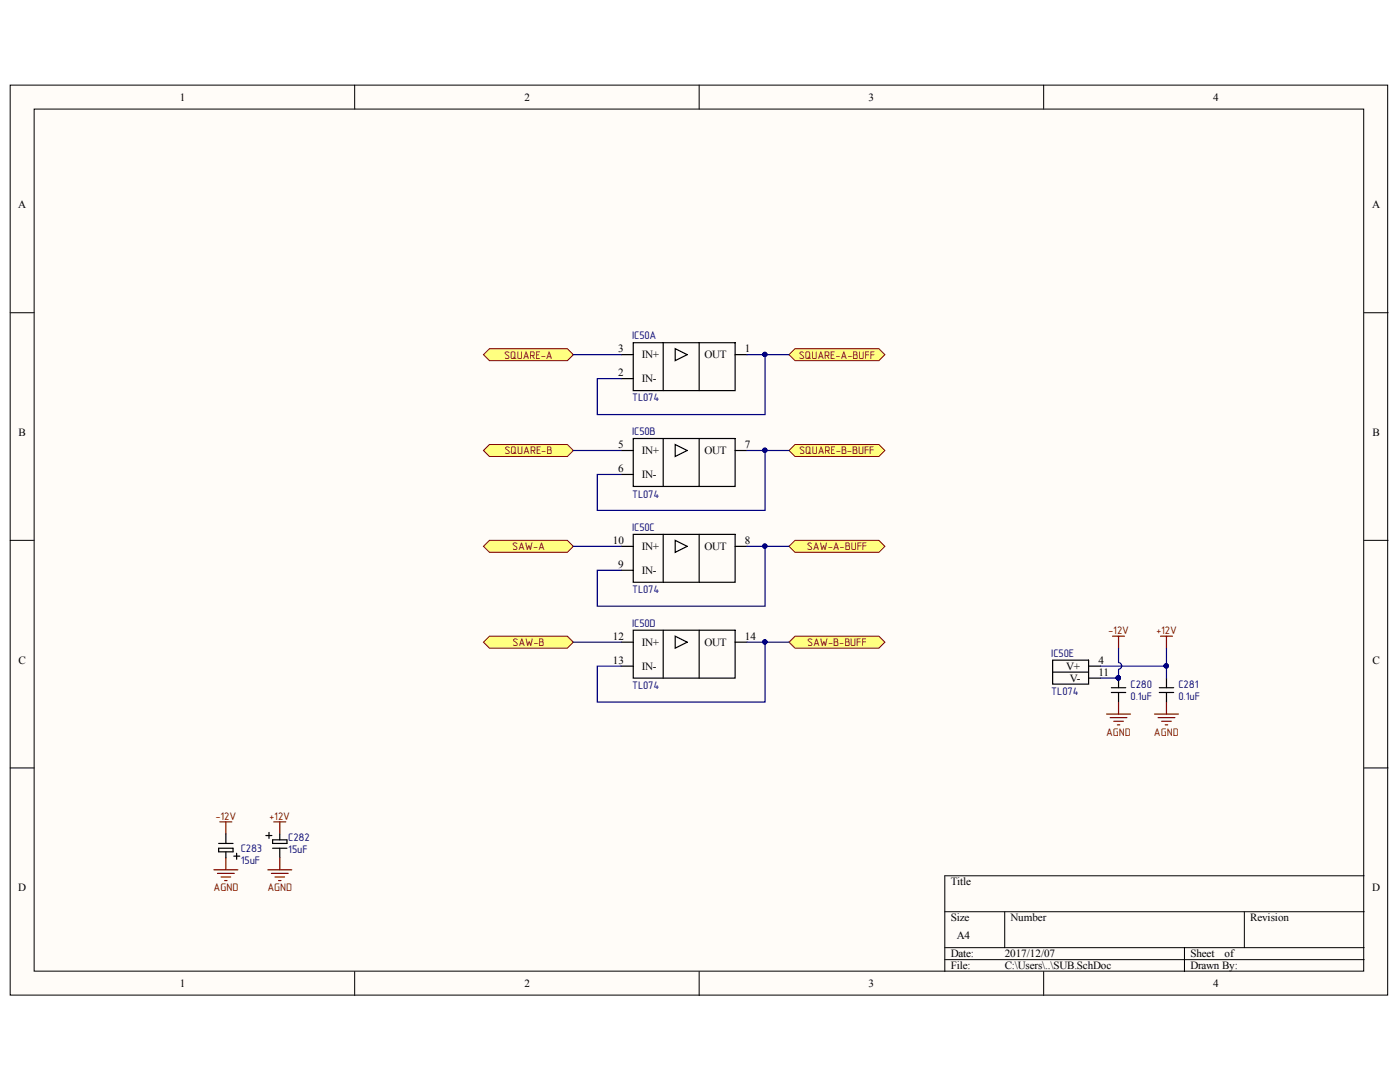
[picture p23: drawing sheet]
<svg xmlns="http://www.w3.org/2000/svg" width="279mm" height="216mm" viewBox="0 0 279 216" stroke-linecap="round" stroke-linejoin="round" font-family="sans-serif">
<defs><g id="words">
<g font-size="2.2">
<text x="35.9" y="20.1">1</text>
<text x="104.7" y="20.1">2</text>
<text x="173.4" y="20.1">3</text>
<text x="242.1" y="20.1">4</text>
<text x="3.6" y="41.6">A</text>
<text x="273.9" y="41.6">A</text>
<text x="123.4" y="70.3">3</text>
<text x="128.1" y="71.5">IN+</text>
<text x="140.6" y="71.5">OUT</text>
<text x="148.6" y="70.3">1</text>
<text x="123.4" y="75.1">2</text>
<text x="128.1" y="76.3">IN-</text>
<text x="3.7" y="87">B</text>
<text x="123.4" y="89.4">5</text>
<text x="148.6" y="89.4">7</text>
<text x="273.9" y="87">B</text>
<text x="123.4" y="94.2">6</text>
<text x="128.1" y="95.4">IN-</text>
<text x="128.1" y="90.7">IN+</text>
<text x="140.6" y="90.7">OUT</text>
<text x="122.3" y="108.6">10</text>
<text x="123.4" y="113.3">9</text>
<text x="128.1" y="109.8">IN+</text>
<text x="140.6" y="109.8">OUT</text>
<text x="148.6" y="108.6">8</text>
<text x="128.1" y="114.5">IN-</text>
<text x="122.3" y="127.7">12</text>
<text x="128.1" y="128.9">IN+</text>
<text x="140.6" y="128.9">OUT</text>
<text x="148.6" y="127.7">14</text>
<text x="3.7" y="132.4">C</text>
<text x="122.3" y="132.4">13</text>
<text x="128.1" y="133.6">IN-</text>
<text x="212.8" y="133.6">V+</text>
<text x="213.5" y="136.1">V-</text>
<text x="219.2" y="132.4">4</text>
<text x="219.2" y="134.8">11</text>
<text x="273.9" y="132.4">C</text>
<text x="3.6" y="177.9">D</text>
<text x="189.8" y="176.7">Title</text>
<text x="273.9" y="177.9">D</text>
<text x="189.8" y="183.9">Size</text>
<text x="201.7" y="183.9">Number</text>
<text x="249.5" y="183.9">Revision</text>
<text x="189.8" y="191">Date:</text>
<text x="190.9" y="187.4">A4</text>
<text x="200.5" y="191">2017/12/07</text>
<text x="237.6" y="191">Sheet</text>
<text x="244.4" y="191">of</text>
<text x="35.9" y="197">1</text>
<text x="104.7" y="197">2</text>
<text x="173.4" y="197">3</text>
<text x="189.8" y="193.4">File:</text>
<text x="200.5" y="193.4">C:\Users\..\SUB.SchDoc</text>
<text x="237.6" y="193.4">Drawn By:</text>
<text x="242.1" y="197">4</text>
</g>
<g font-size="2.2" fill="#800000">
<text x="100.6" y="71.5">SQUARE-A</text>
<text x="159.4" y="71.5">SQUARE-A-BUFF</text>
<text x="100.7" y="90.7">SQUARE-B</text>
<text x="159.5" y="90.7">SQUARE-B-BUFF</text>
<text x="102.2" y="109.8">SAW-A</text>
<text x="161" y="109.8">SAW-A-BUFF</text>
<text x="102.3" y="128.9">SAW-B</text>
<text x="161.1" y="128.9">SAW-B-BUFF</text>
<text x="221.2" y="126.5">-12V</text>
<text x="230.7" y="126.5">a12V</text>
<text x="220.7" y="146.8">AGND</text>
<text x="230.3" y="146.8">AGND</text>
<text x="43" y="163.6">-12V</text>
<text x="53.7" y="163.6">a12V</text>
<text x="42.6" y="177.9">AGND</text>
<text x="53.4" y="177.9">AGND</text>
</g>
<g font-size="2.2" fill="#000080">
<text x="126.1" y="67.7">IC50A</text>
<text x="126.1" y="80.1">TL074</text>
<text x="126.1" y="86.9">IC50B</text>
<text x="126.1" y="99.3">TL074</text>
<text x="126.1" y="106">IC50C</text>
<text x="126.1" y="118.4">TL074</text>
<text x="126.1" y="125.1">IC50D</text>
<text x="209.8" y="131">IC50E</text>
<text x="126.1" y="137.5">TL074</text>
<text x="225.6" y="137.3">C280</text>
<text x="235.2" y="137.3">C281</text>
<text x="209.8" y="138.7">TL074</text>
<text x="225.6" y="139.6">0.1uF</text>
<text x="235.2" y="139.6">0.1uF</text>
<text x="57.5" y="167.8">C282</text>
<text x="48.1" y="172.4">15uF</text>
<text x="48.1" y="170">C283</text>
<text x="57.5" y="170.2">15uF</text>
</g>
</g></defs>
<g fill="#fffcf8" stroke="#000" stroke-width=".2">
<path d="M2 17h274.9v181.6h-274.9z"/>
<path d="M6.8 21.8h265.4v172h-265.4z"/>
</g>
<g fill="none" stroke="#000" stroke-width=".2">
<path d="M70.8 17v4.8M139.5 17v4.8M208.3 17v4.8M2 62.4h4.8M272.3 62.4h4.7M2 107.8h4.8M272.3 107.8h4.7M2 153.2h4.8M272.3 153.2h4.7M272.3 174.8h-83.7v19.1M70.8 193.9v4.8M139.5 193.9v4.8"/>
<path d="M188.6 181.9h83.7M188.6 189.1h83.7M188.6 191.5h83.7M200.5 181.9v7.2M208.3 193.9v4.8M236.4 189.1v4.8M248.3 181.9v7.2"/>
</g>
<path d="M124 70.8h2.4M124 75.6h2.4M126.4 68.4h20.3v9.5h-20.3zM132.4 68.4v9.5M134.7 69.6l2.4 1.2-2.4 1.2zM139.5 68.4v9.5M146.7 70.8h2.4" fill="none" stroke="#000" stroke-width=".24"/>
<g fill="#ffff80" stroke="#800000" stroke-width=".2">
<path d="M96.5 70.8l1.2-1.2h15.5l1.2 1.2-1.2 1.2h-15.5z" fill-rule="evenodd"/>
<path d="M96.5 89.9l1.2-1.2h15.5l1.2 1.2-1.2 1.2h-15.5z" fill-rule="evenodd"/>
<path d="M96.5 109l1.2-1.2h15.5l1.2 1.2-1.2 1.2h-15.5z" fill-rule="evenodd"/>
<path d="M96.5 128.1l1.2-1.2h15.5l1.2 1.2-1.2 1.2h-15.5z" fill-rule="evenodd"/>
</g>
<g fill="none" stroke="#000" stroke-width=".24">
<path d="M124 89.9h2.4M124 94.7h2.4M126.4 87.5h20.3v9.6h-20.3zM132.4 87.5v9.6M134.7 88.7l2.4 1.2-2.4 1.2zM139.5 87.5v9.6M146.7 89.9h2.4M124 109h2.4M124 113.8h2.4M126.4 106.6h20.3v9.6h-20.3zM132.4 106.6v9.6M134.7 107.8l2.4 1.2-2.4 1.2z"/>
<path d="M139.5 106.6v9.6M146.7 109h2.4M124 128.1h2.4M124 132.9h2.4M126.4 125.7h20.3v9.6h-20.3zM132.4 125.7v9.6M134.7 126.9l2.4 1.2-2.4 1.2zM139.5 125.7v9.6M146.7 128.1h2.4"/>
</g>
<g fill="#ffff80" stroke="#800000" stroke-width=".2">
<path d="M157.5 70.8l1.2-1.2h16.7l1.2 1.2-1.2 1.2h-16.7z" fill-rule="evenodd"/>
<path d="M157.5 89.9l1.2-1.2h16.7l1.2 1.2-1.2 1.2h-16.7z" fill-rule="evenodd"/>
<path d="M157.5 109l1.2-1.2h16.7l1.2 1.2-1.2 1.2h-16.7z" fill-rule="evenodd"/>
<path d="M157.5 128.1l1.2-1.2h16.7l1.2 1.2-1.2 1.2h-16.7z" fill-rule="evenodd"/>
</g>
<g fill="none" stroke="#000" stroke-width=".24">
<path d="M210.1 131.7h7.2v4.8h-7.2zM210.1 134.1h7.2M217.3 132.9h2.3M217.3 135.3h2.3M221.8 138.2h2.9M221.8 137.2h2.9M223.2 135.3v1.9M223.2 138.2v1.9M231.4 138.2h2.8M231.4 137.2h2.8M232.8 135.3v1.9M232.8 138.2v1.9"/>
<path d="M43.6 168.3h2.9M43.6 169.3h2.9v.7h-2.9zM45.1 166.4v1.9M45.1 170v1.2M46.7 170.8h1.1M47.2 170.3v1.2M53.1 166.7h1.2M53.7 166.1v1.2M54.4 167.6h2.9v.7h-2.9zM54.4 169.3h2.9M55.8 166.4v1.2M55.8 169.3v1.9"/>
</g>
<g fill="#000080" stroke="#000080" stroke-width=".2">
<circle cx="223.2" cy="135.3" r=".43"/>
<circle cx="152.6" cy="70.7" r=".43"/>
<circle cx="152.6" cy="89.8" r=".43"/>
<circle cx="152.6" cy="109" r=".43"/>
<circle cx="152.6" cy="128.1" r=".43"/>
<circle cx="232.7" cy="132.9" r=".43"/>
</g>
<g fill="none" stroke="#800000" stroke-width=".24">
<path d="M222 126.9h2.4M223.2 126.9v2.4M231.6 126.9h2.4M232.8 126.9v2.4M220.8 142.5h4.8M221.6 143.2h3.3M222.3 143.9h1.9M223 144.6h.5M223.2 140.1v2.4M230.4 142.5h4.8M231.1 143.2h3.4M231.8 143.9h2"/>
<path d="M232.6 144.6h.4M232.8 140.1v2.4M42.7 173.6h4.8M43.4 174.3h3.3M43.9 164h2.4M44.1 175h1.9M44.8 175.7h.5M45.1 164v2.4M45.1 171.2v2.4M53.4 173.6h4.8M54.2 174.3h3.3M54.6 164h2.4"/>
<path d="M54.9 175h1.9M55.6 175.7h.5M55.8 164v2.4M55.8 171.2v2.4"/>
</g>
<g fill="none" stroke="#000080" stroke-width=".24">
<path d="M114.4 70.8h9.6M149.1 70.8h3.6v11.9h-33.5v-7.1h4.8M152.7 70.8h4.8M114.4 89.9h9.6M149.1 89.9h3.6v11.9h-33.5v-7.1h4.8M152.7 89.9h4.8M114.4 109h9.6M149.1 109h3.6v12h-33.5v-7.2h4.8M152.7 109h4.8M114.4 128.1h9.6M149.1 128.1h3.6v12h-33.5v-7.2h4.8M152.7 128.1h4.8"/>
<path d="M219.6 132.9h13.2M223.2 129.3v2.9a.67 .67 0 0 1 .7 .7 .67 .67 0 0 1-.7 .6M223.2 133.6v1.7h-3.6M232.8 129.3v6"/>
</g>
<use href="#words"/>
</svg>
